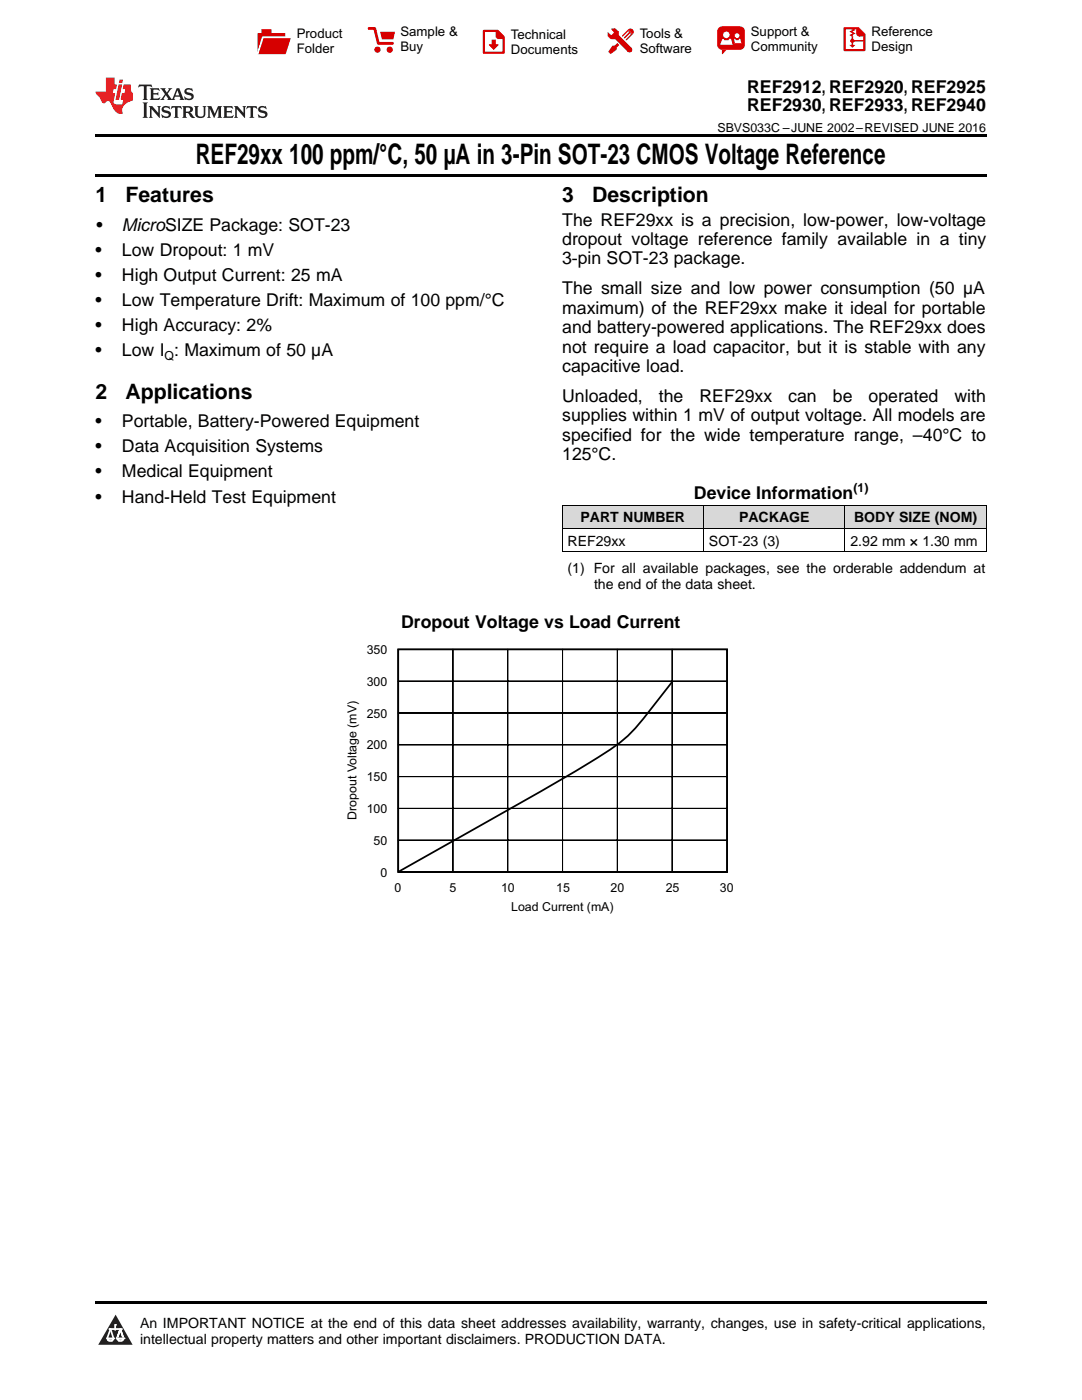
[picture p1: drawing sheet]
<svg xmlns="http://www.w3.org/2000/svg" width="216mm" height="279mm" viewBox="0 0 216 279" stroke-linecap="round" stroke-linejoin="round" font-family="sans-serif">
<defs><g id="words">
<text font-size="5.6" x="39.1" y="32.8">REF29xx 100 ppm/°C, 50 µA in 3-Pin SOT-23 CMOS Voltage Reference</text>
<g font-size="4.2">
<text x="19" y="40.4">1</text>
<text x="25" y="40.4">Features</text>
<text x="112.2" y="40.4">3</text>
<text x="118.2" y="40.4">Description</text>
<text x="19" y="79.6">2</text>
<text x="25" y="79.6">Applications</text>
</g>
<g font-size="3.5">
<text x="149.1" y="18.6">REF2912, REF2920, REF2925</text>
<text x="149.1" y="22.2">REF2930, REF2933, REF2940</text>
<text x="19.2" y="46.1">•</text>
<text x="24.3" y="46.1">MicroSIZE Package: SOT-23</text>
<text x="112.2" y="45">The REF29xx is a precision, low-power, low-voltage</text>
<text x="19" y="51.1">•</text>
<text x="24.3" y="51.1">Low Dropout: 1 mV</text>
<text x="112.2" y="48.9">dropout voltage reference family available in a tiny</text>
<text x="112.2" y="52.8">3‑pin SOT-23 package.</text>
<text x="19" y="56.1">•</text>
<text x="24.3" y="56.1">High Output Current: 25 mA</text>
<text x="112.2" y="58.7">The small size and low power consumption (50 µA</text>
<text x="19" y="61.1">•</text>
<text x="24.3" y="61.1">Low Temperature Drift: Maximum of 100 ppm/°C</text>
<text x="112.2" y="62.6">maximum) of the REF29xx make it ideal for portable</text>
<text x="19" y="66.1">•</text>
<text x="19" y="71.1">•</text>
<text x="24.3" y="66.1">High Accuracy: 2%</text>
<text x="24.3" y="71.1">Low I : Maximum of 50 µA</text>
<text x="112.2" y="66.5">and battery-powered applications. The REF29xx does</text>
<text x="112.2" y="70.4">not require a load capacitor, but it is stable with any</text>
<text x="112.2" y="74.3">capacitive load.</text>
<text x="112.2" y="80.2">Unloaded,</text>
<text x="131.5" y="80.2">the</text>
<text x="139.6" y="80.2">REF29xx</text>
<text x="157.3" y="80.2">can</text>
<text x="166.2" y="80.2">be</text>
<text x="173.3" y="80.2">operated</text>
<text x="190.5" y="80.2">with</text>
<text x="19" y="85.3">•</text>
<text x="24.3" y="85.3">Portable, Battery-Powered Equipment</text>
<text x="112.2" y="84.1">supplies within 1 mV of output voltage. All models are</text>
<text x="112.2" y="88">specified for the wide temperature range, –40°C to</text>
<text x="19" y="90.3">•</text>
<text x="19" y="95.3">•</text>
<text x="24.3" y="90.3">Data Acquisition Systems</text>
<text x="24.3" y="95.3">Medical Equipment</text>
<text x="112.2" y="91.9">125°C.</text>
<text x="19" y="100.3">•</text>
<text x="24.3" y="100.3">Hand-Held Test Equipment</text>
<text x="138.5" y="99.6">Device Information</text>
<text x="80" y="125.3">Dropout Voltage vs Load Current</text>
</g>
<g font-size="2.8">
<text x="115.8" y="104.2">PART NUMBER</text>
<text x="147.5" y="104.2">PACKAGE</text>
<text x="170.4" y="104.2">BODY SIZE (NOM)</text>
<text x="113.2" y="108.9">REF29xx</text>
<text x="141.5" y="108.9">SOT-23 (3)</text>
<text x="169.7" y="108.9">2.92 mm × 1.30 mm</text>
<text x="113.2" y="114.4">(1) For all available packages, see the orderable addendum at</text>
<text x="118.5" y="117.6">the end of the data sheet.</text>
<text x="27.9" y="265">An IMPORTANT NOTICE at the end of this data sheet addresses availability, warranty, changes, use in safety-critical applications,</text>
<text x="27.9" y="268.2">intellectual property matters and other important disclaimers. PRODUCTION DATA.</text>
</g>
<g font-size="2.6">
<text x="59.2" y="7.6">Product</text>
<text x="59.2" y="10.6">Folder</text>
<text x="79.9" y="7.3">Sample &amp;</text>
<text x="79.9" y="10.2">Buy</text>
<text x="102" y="7.8">Technical</text>
<text x="102" y="10.8">Documents</text>
<text x="127.6" y="7.6">Tools &amp;</text>
<text x="127.6" y="10.6">Software</text>
<text x="149.8" y="7.2">Support &amp;</text>
<text x="149.8" y="10.2">Community</text>
<text x="173.9" y="7.3">Reference</text>
<text x="173.9" y="10.2">Design</text>
</g>
<g font-size="2.5">
<text x="143.2" y="26.3">SBVS033C –JUNE 2002–REVISED JUNE 2016</text>
<text x="32.8" y="71.8">Q</text>
<text x="170.3" y="98.2">(1)</text>
<text x="73.2" y="130.5">350</text>
<text x="73.2" y="136.9">300</text>
<text x="73.2" y="143.2">250</text>
<text x="73.2" y="149.6">200</text>
<text x="73.2" y="155.9">150</text>
<text x="71.1" y="163.6" transform="rotate(-90 71.1 163.6)">Dropout Voltage (mV)</text>
<text x="73.2" y="162.3">100</text>
<text x="74.6" y="168.6">50</text>
<text x="75.9" y="174.9">0</text>
<text x="78.7" y="177.9">0</text>
<text x="89.7" y="177.9">5</text>
<text x="100" y="177.9">10</text>
<text x="111" y="177.9">15</text>
<text x="121.8" y="177.9">20</text>
<text x="132.8" y="177.9">25</text>
<text x="143.6" y="177.9">30</text>
<text x="102" y="181.8">Load Current (mA)</text>
</g>
</g></defs>
<g fill="#d8d8d8">
<path d="M112.2 100.9h28.2v4.6h-28.2z"/>
<path d="M140.4 100.9h28.2v4.6h-28.2z"/>
<path d="M168.6 100.9h28.2v4.6h-28.2z"/>
</g>
<path d="M23.1 262.4l3.4 6h-6.9z" fill="#231f20"/>
<path d="M21.4 267.1h1.2l-.3 .5h-.3a.55 .55 0 0 1-.6-.5z" fill-rule="evenodd" fill="#fff"/>
<path d="M21.4 267.1h1.2l-.3 .5h-.3a.55 .55 0 0 1-.6-.5z" fill="none" stroke="#231f20" stroke-width=".34"/>
<path d="M21.4 267.1l1.2 .1-.3 .4h-.5z" fill="none" stroke="#fff" stroke-width=".34"/>
<path d="M23 265.3h.1" fill="none" stroke="#fff" stroke-width=".34"/>
<path d="M23 264.4v.9z" fill="#fff"/>
<path d="M23 264.4v.9z" fill="none" stroke="#fff" stroke-width=".34"/>
<circle cx="23" cy="264.4" r=".17" fill="#fff"/>
<path d="M21.9 265.2h.1" fill="none" stroke="#fff" stroke-width=".34"/>
<path d="M21.9 265.2h2.3z" fill="#fff"/>
<path d="M21.9 265.2h2.3z" fill="none" stroke="#fff" stroke-width=".34"/>
<circle cx="24.2" cy="265.2" r=".17" fill="#fff"/>
<path d="M23.3 267.1h.1" fill="none" stroke="#fff" stroke-width=".34"/>
<path d="M24 265.2l-.7 1.9z" fill="#fff"/>
<path d="M24 265.2l-.7 1.9z" fill="none" stroke="#fff" stroke-width=".34"/>
<path d="M24 265.2l.7 1.9z" fill="#fff"/>
<path d="M24 265.2l.7 1.9z" fill="none" stroke="#fff" stroke-width=".34"/>
<path d="M24.6 267.1h.1" fill="none" stroke="#fff" stroke-width=".34"/>
<circle cx="21.4" cy="267.1" r=".17" fill="#fff"/>
<path d="M22.1 265.2l-.7 1.9z" fill="#fff"/>
<path d="M22.1 265.2l-.7 1.9z" fill="none" stroke="#fff" stroke-width=".34"/>
<path d="M22.1 265.2l.5 1.9z" fill="#fff"/>
<path d="M22.1 265.2l.5 1.9z" fill="none" stroke="#fff" stroke-width=".34"/>
<circle cx="22.6" cy="267.1" r=".17" fill="#fff"/>
<path d="M23.4 267.1h1.3a.65 .65 0 0 1-.7 .5 .65 .65 0 0 1-.6-.5z" fill-rule="evenodd" fill="#fff"/>
<path d="M23.4 267.1h1.3a.65 .65 0 0 1-.7 .5 .65 .65 0 0 1-.6-.5z" fill="none" stroke="#231f20" stroke-width=".34"/>
<path d="M23.4 267.1h1.3l-.4 .5h-.6z" fill="none" stroke="#fff" stroke-width=".34"/>
<path d="M23.3 267.1h.1" fill="none" stroke="#fff" stroke-width=".34"/>
<circle cx="24.7" cy="267.1" r=".17" fill="#fff"/>
<path d="M19 34.8h177.8v.5h-177.8zM19 26.8h177.8v.6h-177.8zM19 259.7h177.8v.5h-177.8z" fill="#000"/>
<path d="M79.5 129.6h65.6v44.4h-65.6zM134.2 136a103.5 103.5 0 0 1-9.4 11.3 105.7 105.7 0 0 1-13.3 8.6l-32 18.1" fill="none" stroke="#000" stroke-width=".35"/>
<g fill="none" stroke="#000" stroke-width=".2">
<path d="M112.2 110.1h84.6M112.2 105.5h84.6M112.2 100.8h84.6M112.2 100.9v9.3M140.4 100.9v9.3M168.6 100.9v9.3M196.8 100.9v9.3M79.4 129.6h11v44.4h-11zM79.5 129.6h65.6v6.3h-65.6zM79.5 135.9h65.6v6.4h-65.6zM90.4 129.6h10.9v44.4h-10.9zM101.3 129.6h10.9v44.4h-10.9z"/>
<path d="M112.2 129.6h11v44.4h-11zM123.2 129.6h10.9v44.4h-10.9zM134.1 129.6h11v44.4h-11zM79.5 142.3h65.6v6.3h-65.6zM79.5 148.6h65.6v6.4h-65.6zM79.5 155h65.6v6.3h-65.6zM79.5 161.3h65.6v6.4h-65.6zM79.5 167.7h65.6v6.3h-65.6z"/>
</g>
<path d="M27.7 16.9l-.1 .6 .6-.3h.5v.2v2.2l-.2 .4h1l-.2-.4v-2.2v-.2h.5l.6 .3-.2-.6zM29.9 17.6l.2 .4v1.6l-.2 .4h1.9l.1-.6a1.09 1.09 0 0 1-1.3 .1v-.6h.6l.4 .2v-.7l-.2 .2h-.8v-.6l.2-.1a1.01 1.01 0 0 1 1 .3l-.1-.6zM32 17.6l.9 1.2-1 1.2h.9l-.2-.3 .5-.7 .5 .7-.3 .3h1.7l-.2-.3 .1-.4h1l.1 .4-.2 .3h1l-.3-.4-.7-2h-.5l-1 2.2-.8-1.1 .9-1.1h-.9l.2 .2-.4 .7-.4-.7 .2-.2zM35.4 18l.4 1h-.8zM37 17.7a.66 .66 0 0 0-.2 .8 .66 .66 0 0 0 .6 .4l.7 .2 .1 .2a.8 .8 0 0 1-.7 .4 .8 .8 0 0 1-.7-.5l.1 .8 .2-.2a.94 .94 0 0 0 1.1 .1 .94 .94 0 0 0 .4-.9 1.48 1.48 0 0 0-1.3-.6v-.4a1.1 1.1 0 0 1 1.2 .2l-.2-.6-.2 .1-.5-.1zM28.5 20.4l.2 .4v2.3l-.2 .4h1l-.2-.4v-2.3l.2-.4zM29.7 21.2l.2 .4v1.5l-.2 .4h.8l-.3-.4 .1-1.3 1.6 1.8v-2l.2-.4h-.7l.2 .2v1.1l-1.2-1.3zM32.5 21.3a.66 .66 0 0 0-.2 .8 .66 .66 0 0 0 .6 .4l.6 .2 .2 .2a.8 .8 0 0 1-.8 .4 .8 .8 0 0 1-.7-.5l.2 .7 .2-.1a.94 .94 0 0 0 1 .1 .94 .94 0 0 0 .5-1 1.47 1.47 0 0 0-1.3-.6l-.1-.3a1.1 1.1 0 0 1 1.3 .2l-.2-.6-.2 .1-.5-.2zM34.3 21.2l-.2 .6a.64 .64 0 0 1 .8-.3v1.6l-.2 .4h1l-.3-.4 .1-1.6a.66 .66 0 0 1 .8 .3l-.2-.6zM36.3 21.2l.3 .4v1.5l-.3 .4h1l-.2-.2v-.7h.5l.1 .1a.8 .8 0 0 0 1.2 .7l-1-1a.62 .62 0 0 0 .6-.5 .62 .62 0 0 0-.6-.7zM37.1 21.5h.1a.48 .48 0 0 1 .6 0 .48 .48 0 0 1 .1 .6l-.2 .1-.6 .1zM38.7 21.2l.2 .2a2.29 2.29 0 0 0 .4 2 1.05 1.05 0 0 0 1.7-.7v-1.3l.2-.2h-.8l.2 .4v1.1a.61 .61 0 0 1-.6 .6 .61 .61 0 0 1-.6-.6v-1.1l.3-.4zM41.3 21.2l.3 .4v1.5l-.3 .4h.8l-.2-.4v-1.4l.8 1.9 .9-1.9v1.4l-.2 .4h.9l-.2-.4v-1.5l.2-.4h-.8l-.7 1.5-.6-1.5zM44.5 21.2l.2 .4v1.5l-.2 .4h1.9l.2-.6a1.1 1.1 0 0 1-1.4 .2v-.7h.6l.4 .2v-.6l-.2 .1-.8 .1v-.6l.2-.1a1.02 1.02 0 0 1 1.1 .2l-.2-.5zM46.7 21.2l.2 .4v1.5l-.2 .4h.8l-.3-.4 .1-1.3 1.6 1.8v-2l.2-.4h-.7l.2 .2v1.1l-1.2-1.3zM49.3 21.2l-.1 .6a.64 .64 0 0 1 .8-.3v1.6l-.3 .4h1l-.2-.4v-1.6a.66 .66 0 0 1 .8 .3l-.1-.6zM51.7 21.3a.66 .66 0 0 0-.2 .7 .66 .66 0 0 0 .7 .5l.6 .2 .1 .2a.8 .8 0 0 1-.7 .4 .8 .8 0 0 1-.7-.5l.1 .7 .2-.1a.94 .94 0 0 0 1.1 .1 .94 .94 0 0 0 .4-1 1.48 1.48 0 0 0-1.2-.6l-.1-.3a1.1 1.1 0 0 1 1.2 .2l-.2-.6-.1 .1-.6-.2z" fill="#231f20"/>
<path d="M21.1 15.5v2.8h-2v.4l.9 .9a.96 .96 0 0 0 1 1 .59 .59 0 0 1 .5-.4 .59 .59 0 0 1 .5 .3l.4 .8a1.61 1.61 0 0 0 2.1 1.3 1.63 1.63 0 0 1 1.1-2.2l.9-.3v-1.5a1.6 1.6 0 0 1-.4-1.7h-1.4l-.2 .9h.5l-.2 .8h-.5l-.2 1v.3h.5l-.2 .9h-.7a.74 .74 0 0 1-1-.6l.3-1.6h-.5l.2-.8h.5l.1-.9h-.4v-1.4zM23.7 16.9l-.7 3h.8l.6-3zM23.8 15.9l-.1 .7h.7l.2-.7z" fill="#ee1d23"/>
<g fill="#d60000">
<path d="M52.2 5.8h2v.8h2.7v4.2h-5.5v-4.2h.8z" fill-rule="evenodd"/>
<path d="M52.5 7.5h5.6l-1.1 3.3h-5.6z" fill-rule="evenodd"/>
</g>
<path d="M52.4 7.4h5.7v.1h-5.6l-1.1 3.3z" fill-rule="evenodd" fill="#fff"/>
<path d="M52.4 7.4h5.7v.1h-5.6l-1.1 3.3z" fill="none" stroke="#fff" stroke-width=".2"/>
<path d="M73.6 5.7h1.2l.7 2.9h2.8" fill="none" stroke="#d60000" stroke-width=".55"/>
<g fill="#d60000">
<path d="M75.9 6.3h2.9l-.3 1.6h-2.3z" fill-rule="evenodd"/>
<circle cx="75.3" cy="9.9" r=".62"/>
<circle cx="77.8" cy="9.9" r=".62"/>
</g>
<path d="M96.6 6.2h2.7l1.2 1.2v3.1h-3.9z" fill="none" stroke="#d60000" stroke-width=".44"/>
<g fill="#d60000">
<path d="M98.1 7.9h.8v1h.6l-1 1.1-.9-1v-.1h.5z" fill-rule="evenodd"/>
<path d="M98.9 6.2h.4l1.2 1.2v.4h-1.2l-.4-.4z" fill-rule="evenodd"/>
<path d="M122 5.7h.8l.6 .6 .1 .7 2.5 2.5-.7 .8-2.4-2.3-1.1-.2-.6-.6v-.8l.8 .6 .4-.4v-.2l-.4-.5z" fill-rule="evenodd"/>
<path d="M122.2 9.1h.5l.5-.5 .4 .4-.5 .5-.1 .4-1.2 .9-.4-.5z" fill-rule="evenodd"/>
<path d="M125.3 5.9a.67 .67 0 0 1 1 0 .67 .67 0 0 1 0 .9z" fill-rule="evenodd"/>
<path d="M125.3 5.9l1 .9-1.2 1.2h-.2v-.2l.9-.9 .1-.2h-.2l-1 1h-.2v-.2l1-1v-.2h-.2l-1 1h-.2v-.2z" fill-rule="evenodd"/>
<circle cx="125.6" cy="9.9" r=".54"/>
</g>
<path d="M123.4 6.3l-.1 .7" fill="none" stroke="#d60000" stroke-width=".2"/>
<g fill="#d60000">
<path d="M143.4 5.5l.7-.2h3.6a.95 .95 0 0 1 .9 .9v2.8a.95 .95 0 0 1-.9 .9h-3.6a.95 .95 0 0 1-1-.9v-2.8z" fill-rule="evenodd"/>
<path d="M144 9.9h1l-.8 .9h-.2z" fill-rule="evenodd"/>
</g>
<g fill="#fff">
<path d="M146.6 8.6h1.3z"/>
<path d="M144.1 7.8h.3l.1 .2h.8l.2-.2h.3l.4 1.1h-2.5z" fill-rule="evenodd"/>
<path d="M146.5 7.8h.2l.2 .2h.5l.1-.2h.2l.2 .8h-1.3z" fill-rule="evenodd"/>
<circle cx="144.9" cy="6.9" r=".65"/>
<circle cx="147.1" cy="7.1" r=".48"/>
</g>
<path d="M168.5 5.6h2.7l1.3 1.3v3.1h-4z" fill="none" stroke="#d60000" stroke-width=".44"/>
<path d="M170.1 7.3v1.8M170.1 8.1h2.3" fill="none" stroke="#d60000" stroke-width=".3"/>
<g fill="#d60000">
<path d="M170.9 5.6h.3l1.3 1.3v.4h-1.1l-.5-.6z" fill-rule="evenodd"/>
<circle cx="170.1" cy="8.1" r=".42"/>
<circle cx="171.4" cy="6.7" r=".55"/>
</g>
<g fill="#d60000">
<path d="M169.5 9h1.2l-.6 .5z"/>
<path d="M169.8 5.8h.6l.3 .2-.6 .3 .6 .4-.7 .3 .2 .3h-.2l-.5-.3 .6-.3-.6-.4 .6-.3z"/>
</g>
<use href="#words"/>
</svg>
